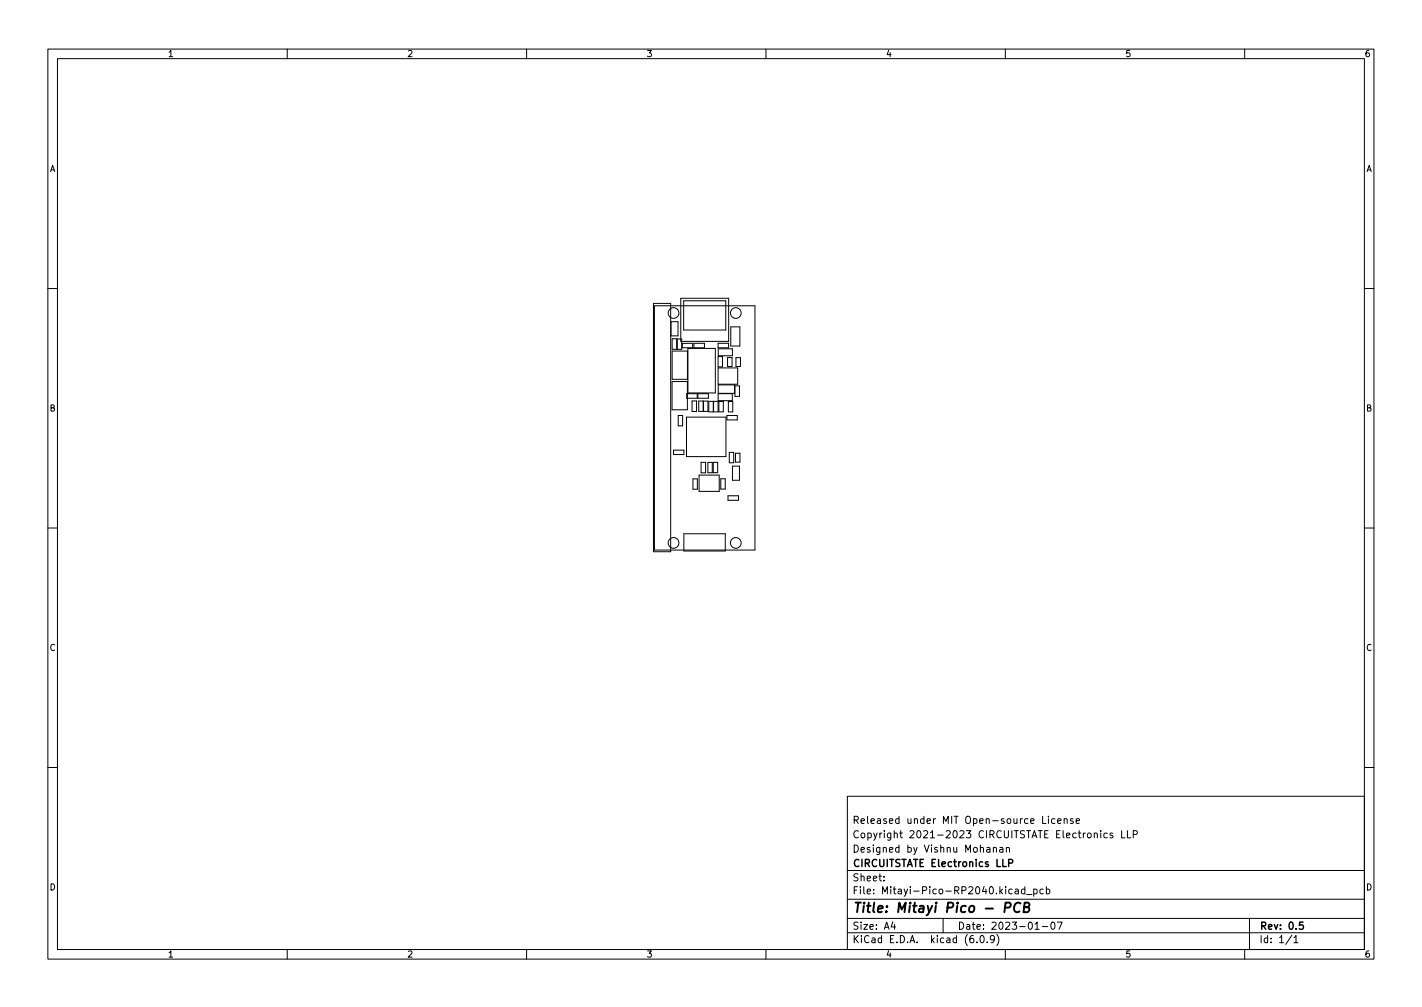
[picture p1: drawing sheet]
<svg xmlns="http://www.w3.org/2000/svg" width="297mm" height="210mm" viewBox="0 0 297 210" stroke-linecap="round" stroke-linejoin="round" font-family="sans-serif">
<defs><g id="words">
<text font-size="2.8" x="178" y="190.6">Title: Mitayi Pico - PCB</text>
<g font-size="2.1">
<text x="178" y="172">Released under MIT Open-source License</text>
<text x="178" y="178">Designed by Vishnu Mohanan</text>
<text x="178" y="175">Copyright 2021-2023 CIRCUITSTATE Electronics LLP</text>
<text x="178" y="184">Sheet:</text>
<text x="178" y="181">CIRCUITSTATE Electronics LLP</text>
<text x="178" y="186.7">File: Mitayi-Pico-RP2040.kicad_pcb</text>
<text x="178" y="196.9">KiCad E.D.A. kicad (6.0.9)</text>
<text x="178" y="194.1">Size: A4</text>
<text x="200" y="194.1">Date: 2023-01-07</text>
<text x="263" y="194.1">Rev: 0.5</text>
<text x="263" y="196.9">Id: 1/1</text>
</g>
<g font-size="1.8">
<text x="35" y="11.9">1</text>
<text x="85" y="11.9">2</text>
<text x="135" y="11.9">3</text>
<text x="185" y="11.9">4</text>
<text x="235" y="11.9">5</text>
<text x="285" y="11.9">6</text>
<text x="10.3" y="35.9">A</text>
<text x="285.3" y="35.9">A</text>
<text x="10.3" y="85.9">B</text>
<text x="285.3" y="85.9">B</text>
<text x="10.3" y="135.9">C</text>
<text x="285.3" y="135.9">C</text>
<text x="10.3" y="185.9">D</text>
<text x="285.3" y="185.9">D</text>
<text x="35" y="199.9">1</text>
<text x="85" y="199.9">2</text>
<text x="135" y="199.9">3</text>
<text x="185" y="199.9">4</text>
<text x="235" y="199.9">5</text>
<text x="285" y="199.9">6</text>
</g>
</g></defs>
<g fill="none" stroke="#000" stroke-width=".21">
<path d="M10 10.2h277v190.1h-277zM12 12.2h273v186.1h-273zM60 10.2v2M110 10.2v2M160 10.2v2M210 10.2v2M260 10.2v2M10 60.2h2M136.5 63.3h3.6v51.9h-3.6zM136.7 63.8h21v51h-21zM140.2 67.2h1.4v2.9h-1.4zM140.4 79.7h3.2v5.9h-3.2z"/>
<path d="M140.4 70.7h.9v2.2h-.9zM140.4 73.3h3.2v5.9h-3.2zM141.5 70.8h.9v2.1h-.9zM142.2 62.3h10v9h-10zM142.5 71.7h2.2v.9h-2.2zM142.8 62.8h8.8v6.1h-8.8zM143.7 72.7h5.7v9.3h-5.7zM144.9 71.7h2.3v.9h-2.3zM150 71.7h2.2v.9h-2.2zM150 74.4h.9v2.2h-.9zM150 76.8h4.1v3.4h-4.1zM150 72.8h3v1.5h-3z"/>
<path d="M152 74.7h.9v1.8h-.9zM152.6 68.2h2v4h-2zM153.7 74.7h1v1.8h-1zM285 60.2h2M140.7 94h2.2v.9h-2.2zM141.7 86.8h.9v2.1h-.9zM143.4 87.1h8.2v8.2h-8.2zM143.5 82.2h2.1v.9h-2.1zM144.6 83.7h.9v2.2h-.9zM144.8 100h.9v2.1h-.9zM145.8 82.2h2.2v.9h-2.2zM146 83.7h.9v2.2h-.9z"/>
<path d="M146 99.2h4.2v3.4h-4.2zM146.5 96.5h.9v2.2h-.9zM147 83.7h.9v2.2h-.9zM147.9 96.5h.9v2.2h-.9zM148.1 83.8h.9v2.2h-.9zM149 96.5h.9v2.2h-.9zM149.1 83.8h.9v2.2h-.9zM150 82.2h3v1.5h-3zM150 80.4h3.4v1.7h-3.4zM150.2 83.8h.9v2.2h-.9zM150.6 100h.9v2.1h-.9zM151.9 86.8h2.1v.9h-2.1z"/>
<path d="M152.1 83.8h1v2.2h-1zM152.3 94.5h1v2.1h-1zM153 97.3h1.5v3h-1.5zM153.5 80.6h1v2.2h-1zM153.6 94.6h1v1.9h-1zM10 110.2h2M142.9 111.4h8.6v3.6h-8.6zM152.1 103.5h2.2v1h-2.2zM285 110.2h2M10 160.2h2M177 166.3h108v32h-108zM206.1 177h.6l.1 .9"/>
<path d="M206.8 177.3l-.5 .1-.2 .2 .2 .3h.5M207.5 177.1l.2-.2 .4 .1v.9M207.5 176.9v1M208.9 177h.5l.1 .9M209.5 177.3l-.5 .1-.2 .2 .2 .3h.5M210.2 177.1l.2-.2 .4 .1 .1 .9M210.2 176.9v1M217.8 170.4v1.5h.7M219 170.4v.2M219 170.9v1M220.4 171l-.5-.1-.3 .3 .2 .7h.6M220.9 171.4l.7-.1v-.3l-.5-.1-.2 .2 .1 .8h.6"/>
<path d="M222.3 171.1l.2-.2 .4 .1v.9M222.3 170.9v1M224.1 171l-.3-.1-.2 .2v.3l.5 .1v.4h-.5M224.8 171.4l.7-.1-.1-.3-.4-.1-.2 .2 .1 .8h.5M228.6 174.1l.2-.2 .3 .1 .1 .9M229.9 173.4v.2M229.9 173.9v1M231.3 174l-.4-.1-.3 .3 .1 .7h.6M232.4 174l-.3-.1-.2 .2v.3l.5 .1v.4h-.5M234.3 173.4v1.5h.7M235.5 173.4v1.5h.7M236.7 174.2l.7-.1 .2-.2-.1-.3-.8-.2v1.5"/>
<path d="M285 160.2h2M60 198.3v2M110 198.3v2M160 198.3v2M177 194.8h108M177 191.8h108M177 187.8h108M177 181.8h108M184.6 183.8v.1M184.6 183v.1M186.5 192.5l-.4 1h1M186.9 193v1"/>
<path d="M197 191.8v3M204.1 196.7v.1M204.9 195.4l.2-.1a.8 .8 0 0 1 .5 .8 .8 .8 0 0 1-.5 .7 1 1 0 0 1-.2-1.4zM206.2 196.7v.1M207.7 196l-.3 .3-.4-.1-.1-.2 .1-.6 .4-.1 .2 .2a.99 .99 0 0 1-.3 1.3h-.3M208.2 195.1a1.72 1.72 0 0 1 0 2.3M210 198.3v2M212.1 185.7h.5l.1 .9M212.7 186l-.5 .1-.2 .2 .2 .3h.5M214.1 185.7l-.5-.1-.2 .3 .1 .7h.6M214.1 185.1v1.5M214.4 186.8h1.2"/>
<path d="M215.9 185.7l.5-.1 .2 .3-.1 .7h-.6M215.9 185.6v1.5M216.2 194h.9M217.7 193.5h1.2M217.9 185.7l-.4-.1-.3 .3 .2 .7h.5M218.6 185.7l.4-.1 .3 .3-.2 .7h-.5M218.6 185.1v1.5M219.6 192.7l.3-.2a.8 .8 0 0 1 .5 .8 .8 .8 0 0 1-.5 .7l-.3-.1-.1-.4zM220.9 192.5h1l-.7 1.5M260 198.3v2M261 191.8v6.5M269.9 195.3l-1.3 1.9"/>
<path d="M270.3 195.8l.4-.5v1.5M270.3 196.8h.8"/>
<circle cx="140.7" cy="65.4" r="1.12"/>
<circle cx="153.7" cy="65.4" r="1.12"/>
<circle cx="140.7" cy="113.4" r="1.12"/>
<circle cx="153.7" cy="113.4" r="1.12"/>
</g>
<path d="M210.7 180.2l.7-.1 .2-.2-.1-.3-.8-.2v1.5M272.2 192.5h-.7l-.1 .7 .2-.1 .5 .1 .2 .2-.1 .5-.2 .1-.6-.1" fill="none" stroke="#000" stroke-width=".3"/>
<path d="M209.9 189.5h.8l.3-.2a.51 .51 0 0 0-.2-.8h-.8l-.2 2M213.2 188.7a.88 .88 0 0 0-1-.1 .88 .88 0 0 0-.4 1 .69 .69 0 0 0 .3 .8 .69 .69 0 0 0 .9-.1M213.9 189.4h.7l.3-.2 .1-.4-.1-.2-.9-.1-.2 2h.8l.3-.2a.53 .53 0 0 0 0-.8l-.3-.1" fill="none" stroke="#000" stroke-width=".4"/>
<use href="#words"/>
</svg>
